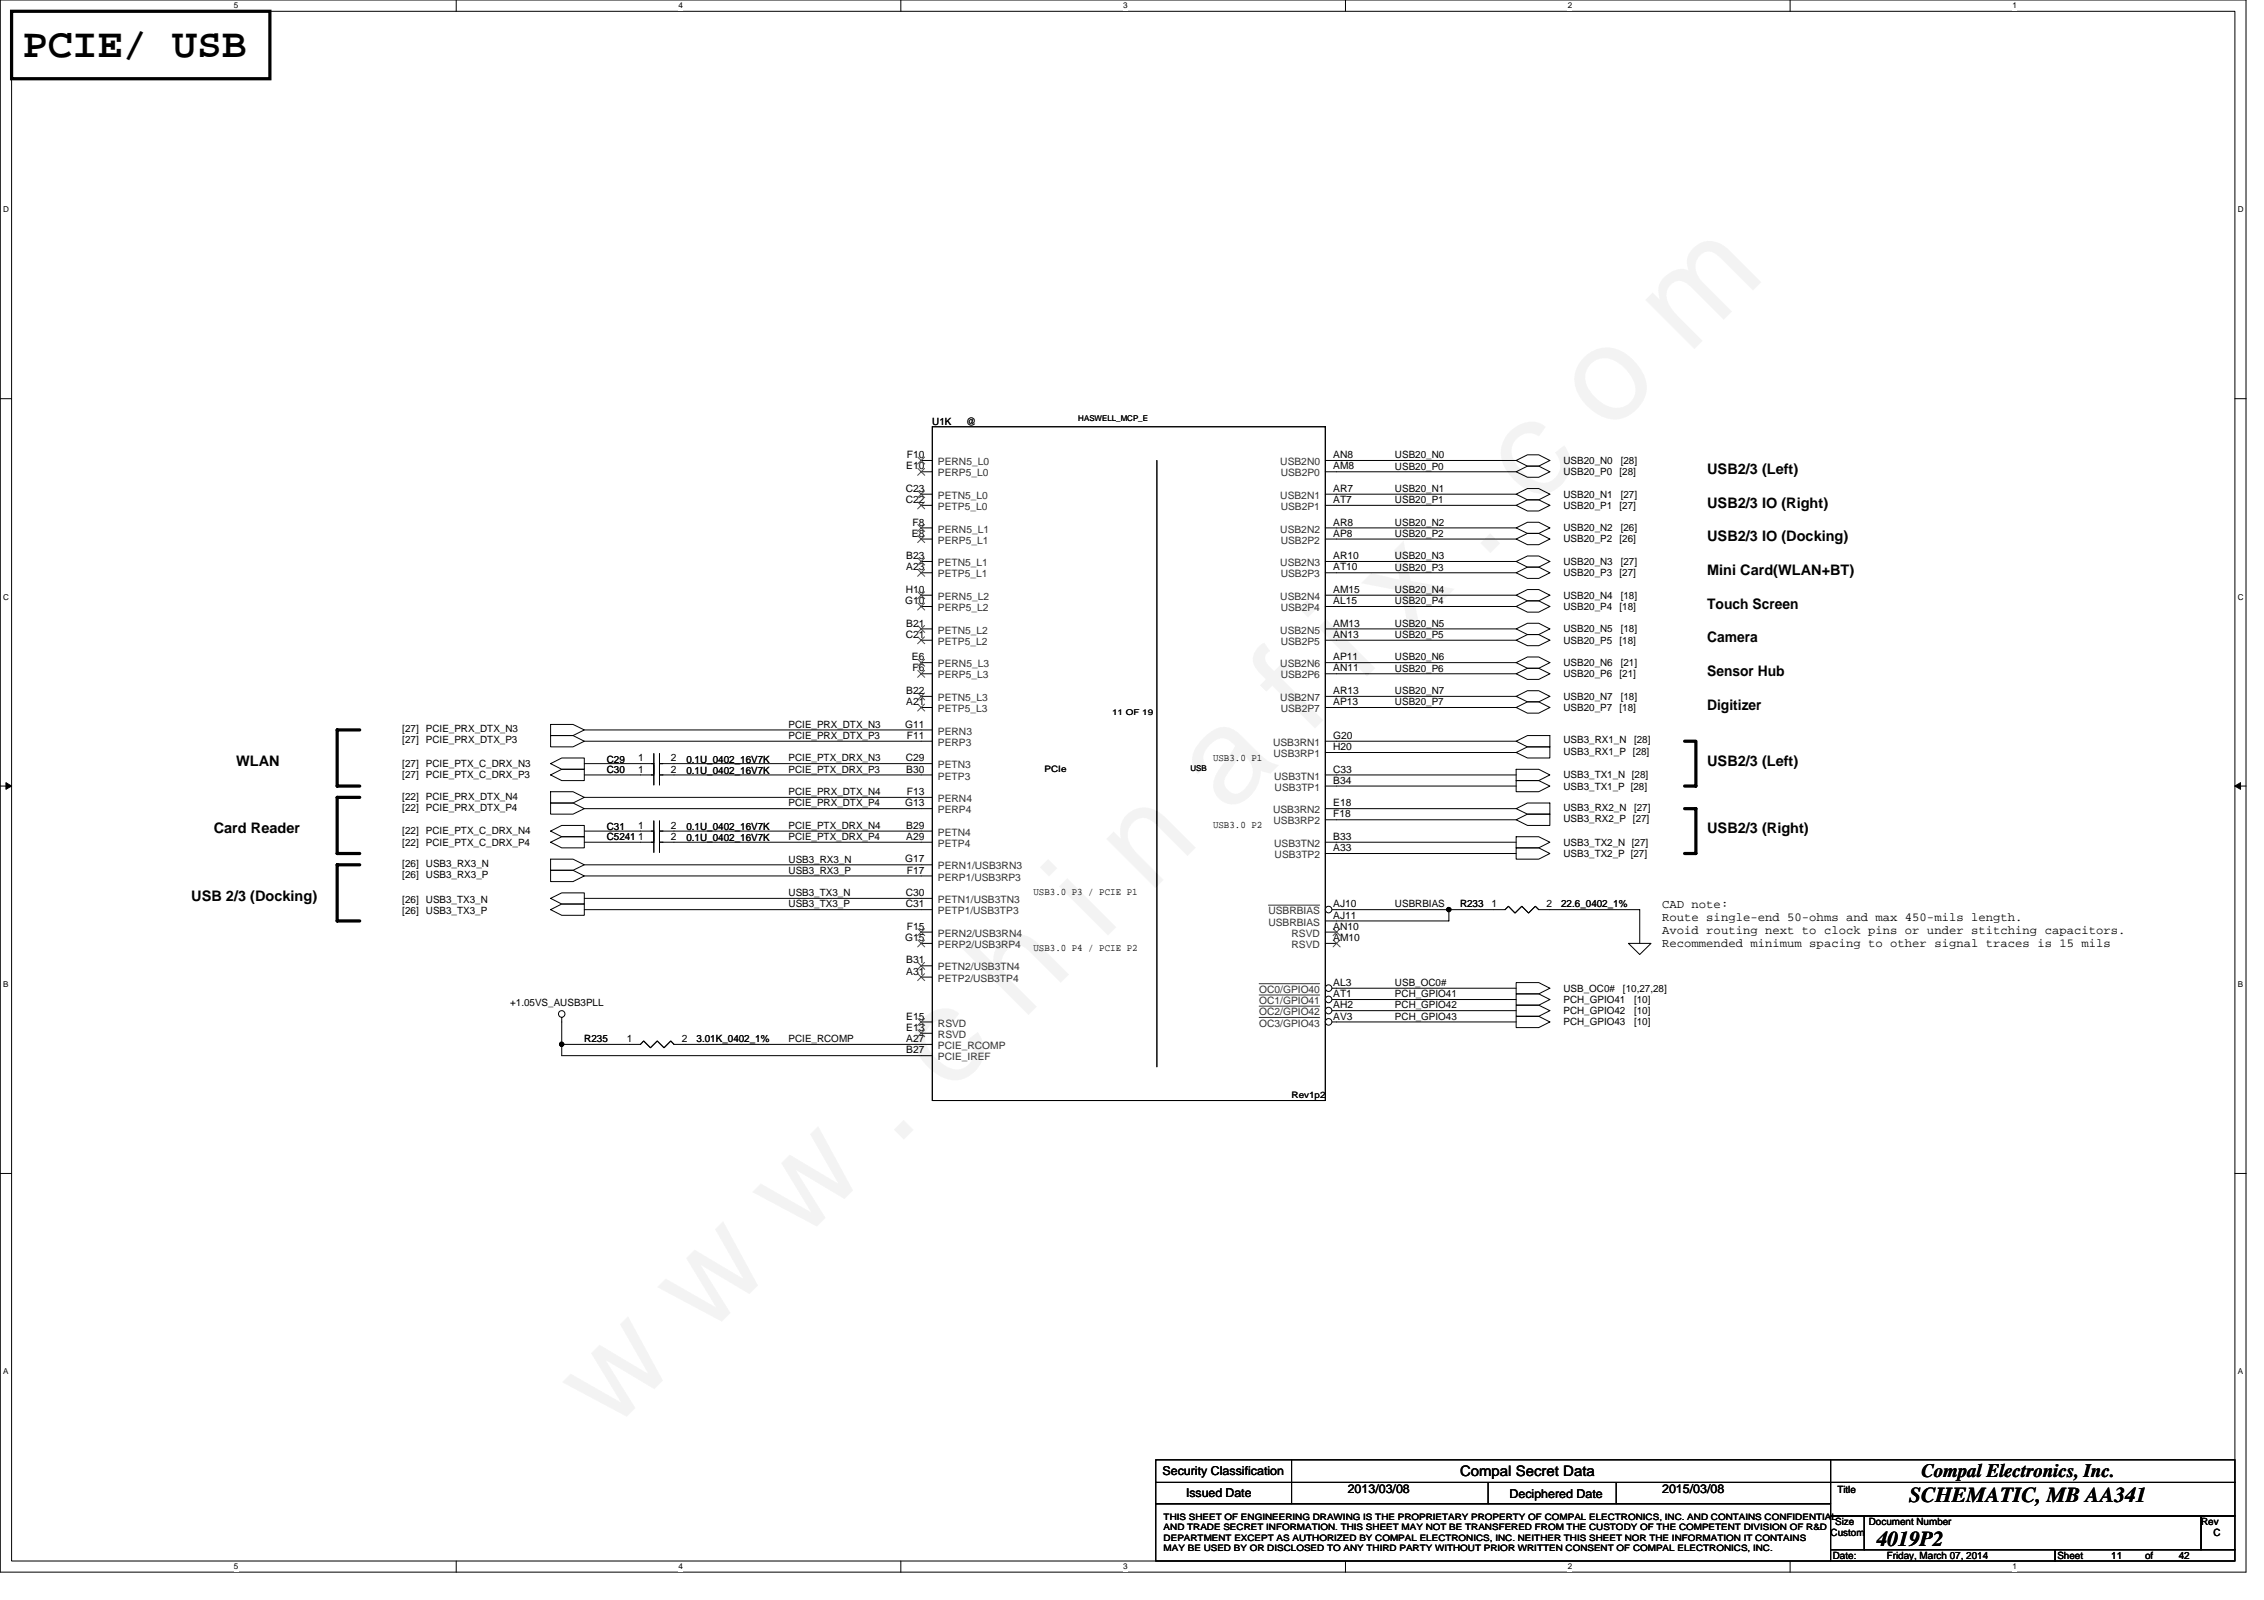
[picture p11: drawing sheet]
<svg xmlns="http://www.w3.org/2000/svg" width="297mm" height="210mm" viewBox="0 0 297 210" stroke-linecap="round" stroke-linejoin="round" font-family="sans-serif">
<defs><g id="words">
<text font-size="17.6" x="80.1" y="188" transform="rotate(-45 80.1 188)">w w w . c h i n a f i x . c o m</text>
<text font-size="5.4" x="3" y="7.5">PCIE/ USB</text>
<g font-size="2.8">
<text x="250.5" y="197">SCHEMATIC, MB AA341</text>
<text x="246.2" y="202.9">4019P2</text>
</g>
<text font-size="2.5" x="252.1" y="193.8">Compal Electronics, Inc.</text>
<g font-size="1.9">
<text x="224" y="62.2">USB2/3 (Left)</text>
<text x="224" y="71">USB2/3 IO (Docking)</text>
<text x="224" y="66.6">USB2/3 IO (Right)</text>
<text x="224" y="75.4">Mini Card(WLAN+BT)</text>
<text x="224" y="79.8">Touch Screen</text>
<text x="224" y="84.3">Camera</text>
<text x="224" y="88.7">Sensor Hub</text>
<text x="224" y="93.1">Digitizer</text>
<text x="31" y="100.5">WLAN</text>
<text x="224" y="100.5">USB2/3 (Left)</text>
<text x="28" y="109.3">Card Reader</text>
<text x="224" y="109.3">USB2/3 (Right)</text>
<text x="25.1" y="118.2">USB 2/3 (Docking)</text>
<text x="191.6" y="193.7">Compal Secret Data</text>
</g>
<g font-size="1.6">
<text x="218.1" y="119.1">CAD note:</text>
<text x="218.1" y="120.8">Route single-end 50-ohms and max 450-mils length.</text>
<text x="218.1" y="122.6">Avoid routing next to clock pins or under stitching capacitors.</text>
<text x="218.1" y="124.3">Recommended minimum spacing to other signal traces is 15 mils</text>
<text x="152.5" y="193.5">Security Classification</text>
<text x="155.6" y="196.3">Issued Date</text>
<text x="176.8" y="195.9">2013/03/08</text>
<text x="198.1" y="196.5">Deciphered Date</text>
<text x="218.1" y="195.9">2015/03/08</text>
</g>
<g font-size="1.3">
<text x="122.3" y="55.7">U1K</text>
<text x="126.7" y="55.7">@</text>
<text x="118.8" y="66">C22</text>
<text x="118.8" y="64.5">C23</text>
<text x="118.9" y="61.6">E10</text>
<text x="119" y="60.1">F10</text>
<text x="174.9" y="61.6">AM8</text>
<text x="174.9" y="66">AT7</text>
<text x="174.9" y="60.1">AN8</text>
<text x="174.9" y="64.5">AR7</text>
<text x="183" y="60.1">USB20_N0</text>
<text x="183" y="64.5">USB20_N1</text>
<text x="183" y="66">USB20_P1</text>
<text x="183" y="61.6">USB20_P0</text>
<text x="205.1" y="62.3">USB20_P0</text>
<text x="205.1" y="60.9">USB20_N0</text>
<text x="205.1" y="65.3">USB20_N1</text>
<text x="212.5" y="62.3">[28]</text>
<text x="212.6" y="60.9">[28]</text>
<text x="212.6" y="65.3">[27]</text>
<text x="119.7" y="70.4">E8</text>
<text x="119.7" y="68.9">F8</text>
<text x="174.9" y="70.4">AP8</text>
<text x="174.9" y="68.9">AR8</text>
<text x="183" y="69">USB20_N2</text>
<text x="183" y="70.4">USB20_P2</text>
<text x="205.1" y="66.8">USB20_P1</text>
<text x="205.1" y="71.2">USB20_P2</text>
<text x="205.1" y="69.7">USB20_N2</text>
<text x="212.5" y="66.8">[27]</text>
<text x="212.5" y="71.2">[26]</text>
<text x="212.6" y="69.7">[26]</text>
<text x="118.8" y="77.8">H10</text>
<text x="118.9" y="74.8">A23</text>
<text x="118.9" y="73.3">B23</text>
<text x="174.9" y="74.8">AT10</text>
<text x="174.9" y="73.3">AR10</text>
<text x="174.9" y="77.8">AM15</text>
<text x="183" y="74.8">USB20_P3</text>
<text x="183" y="73.4">USB20_N3</text>
<text x="183" y="77.8">USB20_N4</text>
<text x="205.1" y="75.6">USB20_P3</text>
<text x="205.1" y="74.1">USB20_N3</text>
<text x="212.5" y="75.6">[27]</text>
<text x="212.6" y="74.1">[27]</text>
<text x="118.8" y="79.2">G10</text>
<text x="118.8" y="83.7">C21</text>
<text x="118.9" y="82.2">B21</text>
<text x="174.9" y="79.2">AL15</text>
<text x="174.9" y="83.7">AN13</text>
<text x="174.9" y="82.2">AM13</text>
<text x="183" y="82.2">USB20_N5</text>
<text x="183" y="83.7">USB20_P5</text>
<text x="183" y="79.3">USB20_P4</text>
<text x="205.1" y="83">USB20_N5</text>
<text x="205.1" y="80">USB20_P4</text>
<text x="205.1" y="78.5">USB20_N4</text>
<text x="212.5" y="80">[18]</text>
<text x="212.6" y="83">[18]</text>
<text x="212.6" y="78.5">[18]</text>
<text x="119.7" y="86.6">E6</text>
<text x="119.7" y="88.1">F6</text>
<text x="174.9" y="88.1">AN11</text>
<text x="174.9" y="86.6">AP11</text>
<text x="183" y="88.1">USB20_P6</text>
<text x="183" y="86.6">USB20_N6</text>
<text x="205.1" y="84.4">USB20_P5</text>
<text x="205.1" y="87.4">USB20_N6</text>
<text x="205.1" y="88.9">USB20_P6</text>
<text x="212.5" y="84.4">[18]</text>
<text x="212.5" y="88.9">[21]</text>
<text x="212.6" y="87.4">[21]</text>
<text x="103.5" y="95.5">PCIE_PRX_DTX_N3</text>
<text x="118.8" y="95.4">G11</text>
<text x="118.9" y="91">B22</text>
<text x="118.9" y="92.5">A21</text>
<text x="174.9" y="92.5">AP13</text>
<text x="174.9" y="91">AR13</text>
<text x="183" y="92.5">USB20_P7</text>
<text x="183" y="91.1">USB20_N7</text>
<text x="205.1" y="93.3">USB20_P7</text>
<text x="205.1" y="91.8">USB20_N7</text>
<text x="212.5" y="93.3">[18]</text>
<text x="212.6" y="91.8">[18]</text>
<text x="52.8" y="97.5">[27]</text>
<text x="52.8" y="100.6">[27]</text>
<text x="52.8" y="96.1">[27]</text>
<text x="55.9" y="97.5">PCIE_PRX_DTX_P3</text>
<text x="55.9" y="100.6">PCIE_PTX_C_DRX_N3</text>
<text x="55.9" y="96.1">PCIE_PRX_DTX_N3</text>
<text x="79.6" y="100.1">C29</text>
<text x="79.6" y="101.4">C30</text>
<text x="83.7" y="99.9">1</text>
<text x="83.7" y="101.3">1</text>
<text x="88" y="99.9">2</text>
<text x="88" y="101.3">2</text>
<text x="90.1" y="100.1">0.1U_0402_16V7K</text>
<text x="90.1" y="101.5">0.1U_0402_16V7K</text>
<text x="103.5" y="101.4">PCIE_PTX_DRX_P3</text>
<text x="103.5" y="99.9">PCIE_PTX_DRX_N3</text>
<text x="103.5" y="96.9">PCIE_PRX_DTX_P3</text>
<text x="118.8" y="99.9">C29</text>
<text x="118.9" y="101.3">B30</text>
<text x="119" y="96.9">F11</text>
<text x="159.1" y="99.8">USB3.0 P1</text>
<text x="174.9" y="96.9">G20</text>
<text x="174.9" y="98.4">H20</text>
<text x="174.9" y="101.3">C33</text>
<text x="205.1" y="97.5">USB3_RX1_N</text>
<text x="205.1" y="99">USB3_RX1_P [28]</text>
<text x="214.4" y="97.5">[28]</text>
<text x="52.8" y="102.1">[27]</text>
<text x="52.8" y="106.4">[22]</text>
<text x="52.8" y="104.9">[22]</text>
<text x="55.9" y="102.1">PCIE_PTX_C_DRX_P3</text>
<text x="55.9" y="106.4">PCIE_PRX_DTX_P4</text>
<text x="55.9" y="104.9">PCIE_PRX_DTX_N4</text>
<text x="103.5" y="105.8">PCIE_PRX_DTX_P4</text>
<text x="103.5" y="104.3">PCIE_PRX_DTX_N4</text>
<text x="118.8" y="105.8">G13</text>
<text x="119" y="104.3">F13</text>
<text x="174.9" y="102.8">B34</text>
<text x="174.9" y="105.8">E18</text>
<text x="174.9" y="107.2">F18</text>
<text x="205.1" y="103.6">USB3_TX1_P [28]</text>
<text x="205.1" y="102.1">USB3_TX1_N [28]</text>
<text x="205.1" y="106.4">USB3_RX2_N</text>
<text x="205.1" y="107.8">USB3_RX2_P [27]</text>
<text x="214.4" y="106.4">[27]</text>
<text x="52.8" y="109.5">[22]</text>
<text x="52.8" y="111">[22]</text>
<text x="52.8" y="113.7">[26]</text>
<text x="55.9" y="109.5">PCIE_PTX_C_DRX_N4</text>
<text x="55.9" y="111">PCIE_PTX_C_DRX_P4</text>
<text x="55.9" y="113.7">USB3_RX3_N</text>
<text x="79.6" y="108.9">C31</text>
<text x="79.6" y="110.2">C5241</text>
<text x="83.7" y="108.7">1</text>
<text x="83.7" y="110.2">1</text>
<text x="88" y="108.7">2</text>
<text x="88" y="110.2">2</text>
<text x="90.1" y="108.9">0.1U_0402_16V7K</text>
<text x="90.1" y="110.4">0.1U_0402_16V7K</text>
<text x="103.5" y="108.7">PCIE_PTX_DRX_N4</text>
<text x="103.5" y="110.2">PCIE_PTX_DRX_P4</text>
<text x="103.5" y="113.2">USB3_RX3_N</text>
<text x="118.8" y="113.1">G17</text>
<text x="118.9" y="110.2">A29</text>
<text x="118.9" y="108.7">B29</text>
<text x="159.1" y="108.6">USB3.0 P2</text>
<text x="174.9" y="111.7">A33</text>
<text x="174.9" y="110.2">B33</text>
<text x="205.1" y="111">USB3_TX2_N [27]</text>
<text x="205.1" y="112.4">USB3_TX2_P [27]</text>
<text x="52.8" y="119.9">[26]</text>
<text x="52.8" y="118.5">[26]</text>
<text x="52.8" y="115.2">[26]</text>
<text x="55.9" y="119.9">USB3_TX3_P</text>
<text x="55.9" y="118.5">USB3_TX3_N</text>
<text x="55.9" y="115.2">USB3_RX3_P</text>
<text x="103.5" y="114.6">USB3_RX3_P</text>
<text x="103.5" y="117.6">USB3_TX3_N</text>
<text x="103.5" y="119">USB3_TX3_P</text>
<text x="118.8" y="117.5">C30</text>
<text x="118.8" y="119">C31</text>
<text x="119" y="114.6">F17</text>
<text x="135.6" y="117.5">USB3.0 P3 / PCIE P1</text>
<text x="174.9" y="119">AJ10</text>
<text x="183" y="119">USBRBIAS</text>
<text x="191.6" y="119">R233</text>
<text x="195.7" y="119">1</text>
<text x="202.9" y="119">2</text>
<text x="204.8" y="119">22.6_0402_1%</text>
<text x="118.8" y="123.4">G15</text>
<text x="119" y="122">F15</text>
<text x="135.6" y="124.8">USB3.0 P4 / PCIE P2</text>
<text x="174.9" y="120.5">AJ11</text>
<text x="174.9" y="122">AN10</text>
<text x="174.9" y="123.4">AM10</text>
<text x="118.9" y="126.4">B31</text>
<text x="118.9" y="127.9">A31</text>
<text x="174.9" y="130.8">AT1</text>
<text x="174.9" y="129.3">AL3</text>
<text x="183" y="130.8">PCH_GPIO41</text>
<text x="183" y="129.3">USB_OC0#</text>
<text x="205.1" y="130.1">USB_OC0#</text>
<text x="205.1" y="131.6">PCH_GPIO41</text>
<text x="212.9" y="130.1">[10,27,28]</text>
<text x="214.4" y="131.6">[10]</text>
<text x="66.9" y="132">+1.05VS_AUSB3PLL</text>
<text x="76.7" y="136.7">R235</text>
<text x="82.3" y="136.7">1</text>
<text x="89.5" y="136.7">2</text>
<text x="91.4" y="136.7">3.01K_0402_1%</text>
<text x="103.5" y="136.7">PCIE_RCOMP</text>
<text x="118.9" y="136.7">A27</text>
<text x="118.9" y="133.8">E15</text>
<text x="118.9" y="135.2">E13</text>
<text x="174.9" y="133.8">AV3</text>
<text x="174.9" y="132.3">AH2</text>
<text x="183" y="132.3">PCH_GPIO42</text>
<text x="183" y="133.8">PCH_GPIO43</text>
<text x="205.1" y="134.5">PCH_GPIO43</text>
<text x="205.1" y="133.1">PCH_GPIO42</text>
<text x="214.4" y="134.5">[10]</text>
<text x="214.4" y="133.1">[10]</text>
<text x="118.9" y="138.2">B27</text>
<text x="241.1" y="195.8">Title</text>
<text x="240.2" y="201.5">Custom</text>
<text x="240.8" y="200.1">Size</text>
<text x="245.2" y="200.1">Document Number</text>
<text x="288.8" y="200.1">Rev</text>
<text x="290.4" y="201.5">C</text>
<text x="240.5" y="204.5">Date:</text>
<text x="247.5" y="204.5">Friday, March 07, 2014</text>
<text x="269.9" y="204.5">Sheet</text>
<text x="277" y="204.5">11</text>
<text x="281.4" y="204.5">of</text>
<text x="285.9" y="204.5">42</text>
</g>
<g font-size="1.3" fill="#333">
<text x="123.1" y="62.5">PERP5_L0</text>
<text x="123.1" y="61">PERN5_L0</text>
<text x="123.1" y="65.4">PETN5_L0</text>
<text x="168" y="61">USB2N0</text>
<text x="168" y="65.4">USB2N1</text>
<text x="168" y="62.5">USB2P0</text>
<text x="123.1" y="69.9">PERN5_L1</text>
<text x="123.1" y="71.3">PERP5_L1</text>
<text x="123.1" y="66.9">PETP5_L0</text>
<text x="168" y="69.9">USB2N2</text>
<text x="168" y="71.3">USB2P2</text>
<text x="168" y="66.9">USB2P1</text>
<text x="123.1" y="75.8">PETP5_L1</text>
<text x="123.1" y="74.3">PETN5_L1</text>
<text x="168" y="74.3">USB2N3</text>
<text x="168" y="75.8">USB2P3</text>
<text x="123.1" y="78.7">PERN5_L2</text>
<text x="123.1" y="80.2">PERP5_L2</text>
<text x="123.1" y="83.1">PETN5_L2</text>
<text x="168" y="78.7">USB2N4</text>
<text x="168" y="83.1">USB2N5</text>
<text x="168" y="80.2">USB2P4</text>
<text x="123.1" y="84.6">PETP5_L2</text>
<text x="123.1" y="89">PERP5_L3</text>
<text x="123.1" y="87.5">PERN5_L3</text>
<text x="168" y="87.5">USB2N6</text>
<text x="168" y="89">USB2P6</text>
<text x="168" y="84.6">USB2P5</text>
<text x="123.1" y="92">PETN5_L3</text>
<text x="123.1" y="93.4">PETP5_L3</text>
<text x="168" y="92">USB2N7</text>
<text x="168" y="93.4">USB2P7</text>
<text x="123.1" y="97.9">PERP3</text>
<text x="123.1" y="100.8">PETN3</text>
<text x="123.1" y="96.4">PERN3</text>
<text x="167" y="97.9">USB3RN1</text>
<text x="167.1" y="99.3">USB3RP1</text>
<text x="123.1" y="102.3">PETP3</text>
<text x="123.1" y="105.2">PERN4</text>
<text x="123.1" y="106.7">PERP4</text>
<text x="167" y="106.7">USB3RN2</text>
<text x="167.2" y="102.3">USB3TN1</text>
<text x="167.2" y="103.7">USB3TP1</text>
<text x="123.1" y="111.1">PETP4</text>
<text x="123.1" y="109.6">PETN4</text>
<text x="167.1" y="108.2">USB3RP2</text>
<text x="167.2" y="111.1">USB3TN2</text>
<text x="167.2" y="112.6">USB3TP2</text>
<text x="123.1" y="118.5">PETN1/USB3TN3</text>
<text x="123.1" y="115.5">PERP1/USB3RP3</text>
<text x="123.1" y="120">PETP1/USB3TP3</text>
<text x="123.1" y="114.1">PERN1/USB3RN3</text>
<text x="166.4" y="120">USBRBIAS</text>
<text x="123.1" y="122.9">PERN2/USB3RN4</text>
<text x="123.1" y="124.4">PERP2/USB3RP4</text>
<text x="166.4" y="121.4">USBRBIAS</text>
<text x="169.5" y="122.9">RSVD</text>
<text x="169.5" y="124.4">RSVD</text>
<text x="123.1" y="127.3">PETN2/USB3TN4</text>
<text x="123.1" y="128.8">PETP2/USB3TP4</text>
<text x="165.2" y="131.7">OC1/GPIO41</text>
<text x="165.2" y="130.3">OC0/GPIO40</text>
<text x="123.1" y="137.6">PCIE_RCOMP</text>
<text x="123.1" y="134.7">RSVD</text>
<text x="123.1" y="136.2">RSVD</text>
<text x="165.2" y="134.7">OC3/GPIO43</text>
<text x="165.2" y="133.2">OC2/GPIO42</text>
<text x="123.1" y="139.1">PCIE_IREF</text>
</g>
<g font-size="1.2">
<text x="137.1" y="101.3">PCIe</text>
<text x="169.5" y="144">Rev1p2</text>
<text x="152.7" y="199.4">THIS SHEET OF ENGINEERING DRAWING IS THE PROPRIETARY PROPERTY OF COMPAL ELECTRONICS, INC. AND CONTAINS CONFIDENTIAL</text>
<text x="152.7" y="200.8">AND TRADE SECRET INFORMATION. THIS SHEET MAY NOT BE TRANSFERED FROM THE CUSTODY OF THE COMPETENT DIVISION OF R&amp;D</text>
<text x="152.7" y="202.1">DEPARTMENT EXCEPT AS AUTHORIZED BY COMPAL ELECTRONICS, INC. NEITHER THIS SHEET NOR THE INFORMATION IT CONTAINS</text>
<text x="152.7" y="203.5">MAY BE USED BY OR DISCLOSED TO ANY THIRD PARTY WITHOUT PRIOR WRITTEN CONSENT OF COMPAL ELECTRONICS, INC.</text>
</g>
<g font-size="1.1">
<text x="30.7" y="1.1">5</text>
<text x="89" y="1.1">4</text>
<text x="147.4" y="1.1">3</text>
<text x="205.7" y="1.1">2</text>
<text x="264" y="1.1">1</text>
<text x=".4" y="27.8">D</text>
<text x="293.6" y="27.8">D</text>
<text x=".4" y="78.7">C</text>
<text x="293.6" y="78.7">C</text>
<text x=".4" y="129.5">B</text>
<text x="293.6" y="129.5">B</text>
<text x=".4" y="180.3">A</text>
<text x="293.6" y="180.3">A</text>
<text x="30.7" y="205.9">5</text>
<text x="89" y="205.9">4</text>
<text x="147.4" y="205.9">3</text>
<text x="205.7" y="205.9">2</text>
<text x="264" y="205.9">1</text>
</g>
<g font-size="1">
<text x="141.5" y="55.2">HASWELL_MCP_E</text>
<text x="145.9" y="93.8">11 OF 19</text>
<text x="156.2" y="101.1">USB</text>
</g>
</g></defs>
<path d="M0 0h294.7v206.2h-294.7zM1.5 1.5h291.7v203.3h-291.7z" fill="none" stroke="#000" stroke-width=".13"/>
<g fill="#fff">
<path d="M30.7 .1h.6v1.2h-.6z"/>
<path d="M30.7 204.9h.6v1.2h-.6z"/>
</g>
<path d="M59.9 0v1.5M59.9 204.8v1.5" fill="none" stroke="#000" stroke-width=".13"/>
<g fill="#fff">
<path d="M89 .1h.6v1.2h-.6z"/>
<path d="M89 204.9h.6v1.2h-.6z"/>
</g>
<path d="M118.2 0v1.5M118.2 204.8v1.5" fill="none" stroke="#000" stroke-width=".13"/>
<g fill="#fff">
<path d="M147.4 .1h.5v1.2h-.5z"/>
<path d="M147.4 204.9h.5v1.2h-.5z"/>
</g>
<path d="M176.5 0v1.5M176.5 204.8v1.5" fill="none" stroke="#000" stroke-width=".13"/>
<g fill="#fff">
<path d="M205.7 .1h.6v1.2h-.6z"/>
<path d="M205.7 204.9h.6v1.2h-.6z"/>
</g>
<path d="M234.9 0v1.5M234.9 204.8v1.5" fill="none" stroke="#000" stroke-width=".13"/>
<g fill="#fff">
<path d="M264 .1h.6v1.2h-.6z"/>
<path d="M264 204.9h.6v1.2h-.6z"/>
<path d="M.4 26.9h.8v1.2h-.8z"/>
<path d="M293.6 26.9h.7v1.2h-.7z"/>
<path d="M.4 77.7h.8v1.2h-.8z"/>
<path d="M293.6 77.7h.7v1.2h-.7z"/>
</g>
<path d="M0 52.3h1.5M293.2 52.3h1.5" fill="none" stroke="#000" stroke-width=".13"/>
<g fill="#fff">
<path d="M.4 128.5h.7v1.2h-.7z"/>
<path d="M293.6 128.5h.7v1.2h-.7z"/>
</g>
<path d="M0 103.1h1.5M293.2 103.1h1.5" fill="none" stroke="#000" stroke-width=".13"/>
<path d="M.8 102.7l.7 .4-.7 .4zM293.2 103.1l.8-.4v.8z" fill="#000" stroke="#000" stroke-width=".13"/>
<g fill="#fff">
<path d="M.4 179.3h.7v1.2h-.7z"/>
<path d="M293.6 179.3h.7v1.2h-.7z"/>
</g>
<g fill="none" stroke="#000" stroke-width=".13">
<path d="M122.3 56h51.6v88.4h-51.6zM151.8 60.4v79.6M175.4 69.3h23.5M76.7 95.8h44.2M76.7 97.2h44.2M175.4 97.2h23.5M175.4 98.7h23.5M76.7 101.7h7.3M76.7 100.2h7.3M76.7 110.5h7.3M76.7 109h7.3M76.7 119.3h44.2"/>
<path d="M76.7 106.1h44.2M76.7 104.6h44.2M76.7 114.9h44.2M76.7 117.9h44.2M76.7 113.5h44.2M88.4 101.7h32.5M88.4 110.5h32.5M88.4 109h32.5M88.4 100.2h32.5M175.4 101.7h23.5M175.4 110.5h23.5M175.4 106.1h23.5"/>
<path d="M175.4 103.1h23.5M175.4 112h23.5M175.4 107.5h23.5M203.3 119.3h11.8v4.5M73.7 137h8.8M73.7 138.5h47.2M89.9 137h31M175.4 129.6h23.5M0 153.9h1.5M293.2 153.9h1.5M151.6 191.5h88.6v3h-88.6zM151.6 194.5h88.6v2.8h-88.6z"/>
<path d="M151.6 197.3h88.6v7.5h-88.6zM169.5 191.5v5.8M195.2 194.5v2.8M212 194.5v2.8M240.2 198.9h4.4v4.4h-4.4zM240.2 191.5h53v3h-53zM240.2 194.5h53v4.4h-53zM244.6 198.9h44.2v4.4h-44.2zM288.8 198.9h4.4v4.4h-4.4zM240.2 203.3h29.4v1.5h-29.4zM269.6 203.3h23.6v1.5h-23.6z"/>
</g>
<path d="M1.5 1.5h33.9v8.8h-33.9zM47.2 95.8h-3v7.3h3M47.2 104.6h-3v7.4h3M47.2 113.5h-3v7.3h3" fill="none" stroke="#000" stroke-width=".42"/>
<use href="#words"/>
</svg>
